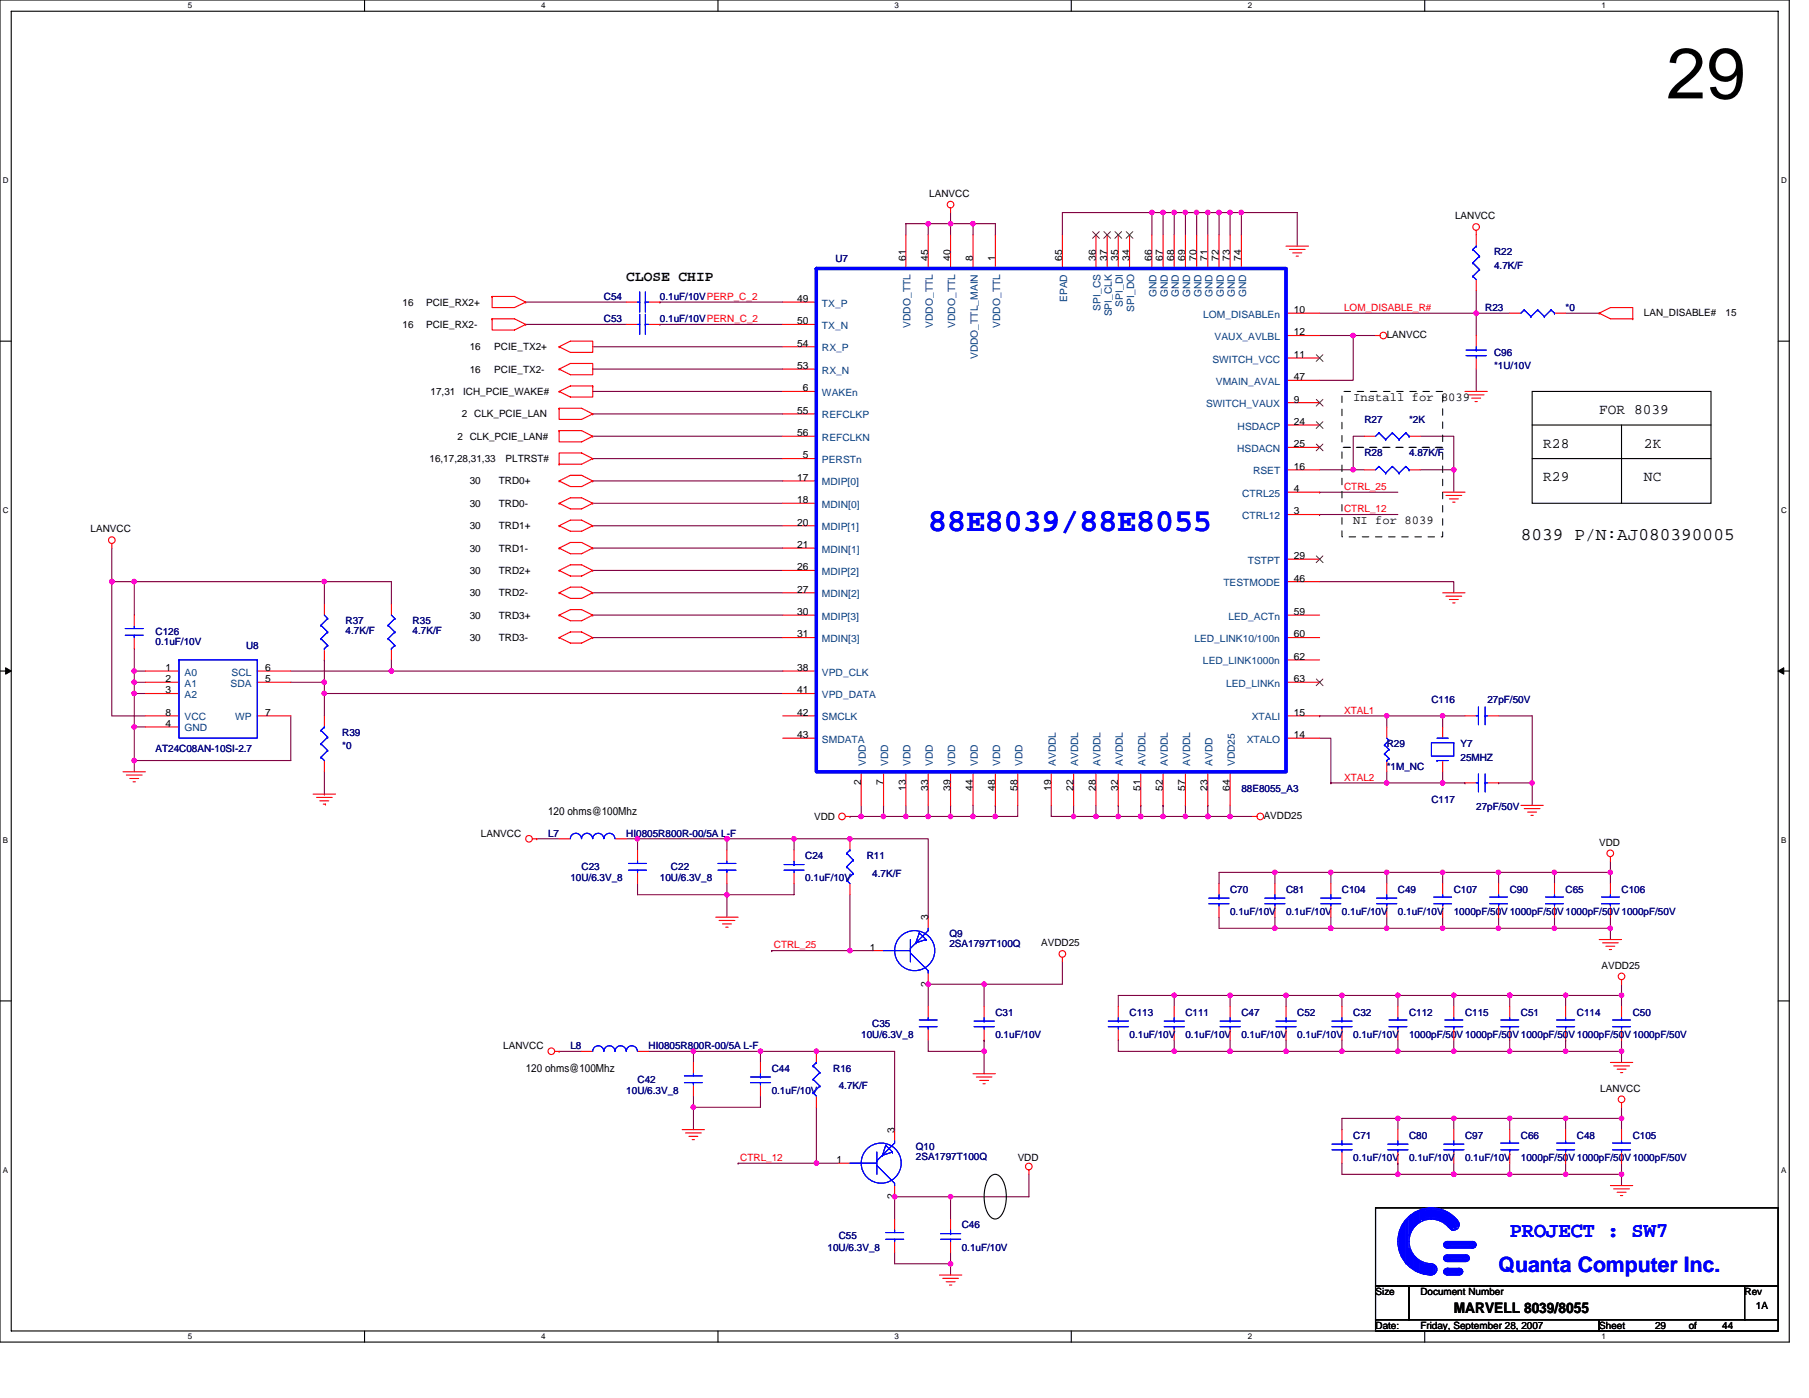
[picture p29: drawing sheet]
<svg xmlns="http://www.w3.org/2000/svg" width="279mm" height="216mm" viewBox="0 0 279 216" stroke-linecap="round" stroke-linejoin="round" font-family="sans-serif">
<defs><g id="words">
<text font-size="11" x="257.4" y="15.2">29</text>
<text font-size="5" fill="#00f" x="143.4" y="81.9">88E8039/88E8055</text>
<g font-size="3.3" fill="#00f">
<text x="233.2" y="191">PROJECT : SW7</text>
<text x="231.5" y="196.5">Quanta Computer Inc.</text>
</g>
<text font-size="2.8" x="234.9" y="83.4">8039 P/N:AJ080390005</text>
<g font-size="2.2">
<text x="96.7" y="43.3">CLOSE CHIP</text>
<text x="247" y="64">FOR 8039</text>
<text x="238.4" y="69.2">R28</text>
<text x="253.9" y="69.2">2K</text>
<text x="238.4" y="74.4">R29</text>
<text x="253.9" y="74.4">NC</text>
<text x="224.5" y="202.8">MARVELL 8039/8055</text>
</g>
<g font-size="1.9">
<text x="209" y="62">Install for 8039</text>
<text x="209" y="81">NI for 8039</text>
</g>
<g font-size="1.7">
<text x="84.6" y="125.9">120 ohms@100Mhz</text>
<text x="81.2" y="165.6">120 ohms@100Mhz</text>
</g>
<g font-size="1.5">
<text x="143.5" y="30.4">LANVCC</text>
<text x="224.7" y="33.9">LANVCC</text>
<text x="139.9" y="40.3" transform="rotate(-90 139.9 40.3)">61</text>
<text x="143.3" y="40.3" transform="rotate(-90 143.3 40.3)">45</text>
<text x="146.8" y="40.3" transform="rotate(-90 146.8 40.3)">40</text>
<text x="150.3" y="40.3" transform="rotate(-90 150.3 40.3)">8</text>
<text x="153.7" y="40.3" transform="rotate(-90 153.7 40.3)">1</text>
<text x="164.1" y="40.3" transform="rotate(-90 164.1 40.3)">65</text>
<text x="169.2" y="40.3" transform="rotate(-90 169.2 40.3)">36</text>
<text x="171" y="40.3" transform="rotate(-90 171 40.3)">37</text>
<text x="172.7" y="40.3" transform="rotate(-90 172.7 40.3)">35</text>
<text x="174.4" y="40.3" transform="rotate(-90 174.4 40.3)">34</text>
<text x="177.9" y="40.3" transform="rotate(-90 177.9 40.3)">66</text>
<text x="179.6" y="40.3" transform="rotate(-90 179.6 40.3)">67</text>
<text x="181.3" y="40.3" transform="rotate(-90 181.3 40.3)">68</text>
<text x="183.1" y="40.3" transform="rotate(-90 183.1 40.3)">69</text>
<text x="184.8" y="40.3" transform="rotate(-90 184.8 40.3)">70</text>
<text x="186.5" y="40.3" transform="rotate(-90 186.5 40.3)">71</text>
<text x="188.3" y="40.3" transform="rotate(-90 188.3 40.3)">72</text>
<text x="190" y="40.3" transform="rotate(-90 190 40.3)">73</text>
<text x="191.7" y="40.3" transform="rotate(-90 191.7 40.3)">74</text>
<text x="62.2" y="47.2">16</text>
<text x="65.8" y="47.2">PCIE_RX2+</text>
<text x="123.1" y="46.6">49</text>
<text x="62.2" y="50.6">16</text>
<text x="65.8" y="50.6">PCIE_RX2-</text>
<text x="123.1" y="50.1">50</text>
<text x="123.1" y="53.5">54</text>
<text x="199.8" y="51.8">12</text>
<text x="199.8" y="48.3">10</text>
<text x="214.2" y="52.2">LANVCC</text>
<text x="253.9" y="48.7">LAN_DISABLE#</text>
<text x="266.5" y="48.7">15</text>
<text x="72.6" y="54.1">16</text>
<text x="72.6" y="57.5">16</text>
<text x="76.3" y="54.1">PCIE_TX2+</text>
<text x="76.3" y="57.5">PCIE_TX2-</text>
<text x="123.1" y="57">53</text>
<text x="199.8" y="55.3">11</text>
<text x="199.8" y="58.7">47</text>
<text x="66.5" y="61">17,31</text>
<text x="71.3" y="64.5">2 CLK_PCIE_LAN</text>
<text x="71.5" y="61">ICH_PCIE_WAKE#</text>
<text x="123.1" y="63.9">55</text>
<text x="124" y="60.4">6</text>
<text x="199.8" y="62.2">9</text>
<text x="199.8" y="65.6">24</text>
<text x="66.3" y="71.4">16,17,28,31,33</text>
<text x="70.7" y="67.9">2 CLK_PCIE_LAN#</text>
<text x="78.1" y="71.4">PLTRST#</text>
<text x="123.1" y="67.4">56</text>
<text x="124" y="70.8">5</text>
<text x="199.8" y="69.1">25</text>
<text x="72.6" y="74.8">30</text>
<text x="77" y="74.8">TRD0+</text>
<text x="123.1" y="74.3">17</text>
<text x="123.1" y="77.7">18</text>
<text x="199.8" y="76">4</text>
<text x="199.8" y="72.5">16</text>
<text x="14" y="82.2">LANVCC</text>
<text x="72.6" y="81.7">30</text>
<text x="72.6" y="78.3">30</text>
<text x="77" y="81.7">TRD1+</text>
<text x="77" y="78.3">TRD0-</text>
<text x="123.1" y="81.2">20</text>
<text x="199.8" y="79.4">3</text>
<text x="72.6" y="88.6">30</text>
<text x="72.6" y="85.2">30</text>
<text x="77" y="88.6">TRD2+</text>
<text x="77" y="85.2">TRD1-</text>
<text x="123.1" y="84.6">21</text>
<text x="123.1" y="88.1">26</text>
<text x="199.8" y="89.8">46</text>
<text x="199.8" y="86.3">29</text>
<text x="72.6" y="92.1">30</text>
<text x="72.6" y="95.5">30</text>
<text x="77" y="92.1">TRD2-</text>
<text x="77" y="95.5">TRD3+</text>
<text x="123.1" y="91.5">27</text>
<text x="123.1" y="95">30</text>
<text x="199.8" y="95">59</text>
<text x="72.6" y="99">30</text>
<text x="77" y="99">TRD3-</text>
<text x="123.1" y="98.4">31</text>
<text x="199.8" y="98.4">60</text>
<text x="199.8" y="101.9">62</text>
<text x="25.5" y="103.6">1</text>
<text x="25.5" y="105.3">2</text>
<text x="25.5" y="107.1">3</text>
<text x="40.9" y="105.3">5</text>
<text x="40.9" y="103.6">6</text>
<text x="123.1" y="103.6">38</text>
<text x="123.1" y="107.1">41</text>
<text x="199.8" y="105.3">63</text>
<text x="25.5" y="110.5">8</text>
<text x="25.5" y="112.2">4</text>
<text x="40.9" y="110.5">7</text>
<text x="123.1" y="110.5">42</text>
<text x="123.1" y="114">43</text>
<text x="199.8" y="114">14</text>
<text x="199.8" y="110.5">15</text>
<text x="133" y="121.3" transform="rotate(-90 133 121.3)">2</text>
<text x="136.4" y="121.3" transform="rotate(-90 136.4 121.3)">7</text>
<text x="139.9" y="122.2" transform="rotate(-90 139.9 122.2)">13</text>
<text x="143.3" y="122.2" transform="rotate(-90 143.3 122.2)">33</text>
<text x="146.8" y="122.2" transform="rotate(-90 146.8 122.2)">39</text>
<text x="150.3" y="122.2" transform="rotate(-90 150.3 122.2)">44</text>
<text x="153.7" y="122.2" transform="rotate(-90 153.7 122.2)">48</text>
<text x="157.2" y="122.2" transform="rotate(-90 157.2 122.2)">58</text>
<text x="162.3" y="122.2" transform="rotate(-90 162.3 122.2)">19</text>
<text x="165.8" y="122.2" transform="rotate(-90 165.8 122.2)">22</text>
<text x="169.2" y="122.2" transform="rotate(-90 169.2 122.2)">28</text>
<text x="172.7" y="122.2" transform="rotate(-90 172.7 122.2)">32</text>
<text x="176.2" y="122.2" transform="rotate(-90 176.2 122.2)">51</text>
<text x="179.6" y="122.2" transform="rotate(-90 179.6 122.2)">52</text>
<text x="183.1" y="122.2" transform="rotate(-90 183.1 122.2)">57</text>
<text x="186.5" y="122.2" transform="rotate(-90 186.5 122.2)">23</text>
<text x="190" y="122.2" transform="rotate(-90 190 122.2)">64</text>
<text x="74.3" y="129.2">LANVCC</text>
<text x="125.8" y="126.6">VDD</text>
<text x="195.2" y="126.4">AVDD25</text>
<text x="247" y="130.6">VDD</text>
<text x="143.3" y="142.2" transform="rotate(-90 143.3 142.2)">3</text>
<text x="134.4" y="146.8">1</text>
<text x="160.8" y="146.1">AVDD25</text>
<text x="247.4" y="149.6">AVDD25</text>
<text x="143.3" y="152.4" transform="rotate(-90 143.3 152.4)">2</text>
<text x="77.7" y="162">LANVCC</text>
<text x="247.2" y="168.6">LANVCC</text>
<text x="129.2" y="179.6">1</text>
<text x="138.2" y="175" transform="rotate(-90 138.2 175)">3</text>
<text x="157.2" y="179.3">VDD</text>
<text x="138.2" y="185.2" transform="rotate(-90 138.2 185.2)">2</text>
<text x="212.4" y="200">Size</text>
<text x="219.4" y="200">Document Number</text>
<text x="269.4" y="200">Rev</text>
<text x="271.2" y="202.1">1A</text>
<text x="212.4" y="205.2">Date:</text>
<text x="219.4" y="205.2">Friday, September 28, 2007</text>
<text x="247" y="205.2">Sheet</text>
<text x="255.6" y="205.2">29</text>
<text x="260.8" y="205.2">of</text>
<text x="266" y="205.2">44</text>
</g>
<g font-size="1.5" fill="#000080">
<text x="129" y="40.4">U7</text>
<text x="230.8" y="39.4">R22</text>
<text x="230.8" y="41.5">4.7K/F</text>
<text x="93.3" y="46.3">C54</text>
<text x="101.9" y="46.3">0.1uF/10VPERP_C_2</text>
<text x="93.3" y="49.8">C53</text>
<text x="101.9" y="49.8">0.1uF/10VPERN_C_2</text>
<text x="229.4" y="48">R23</text>
<text x="241.8" y="48">*0</text>
<text x="230.8" y="54.9">C96</text>
<text x="230.8" y="57">*1U/10V</text>
<text x="210.7" y="65.3">R27</text>
<text x="217.6" y="65.3">*2K</text>
<text x="210.7" y="70.5">R28</text>
<text x="217.6" y="70.5">4.87K/F</text>
<text x="24" y="98.1">C126</text>
<text x="24" y="99.7">0.1uF/10V</text>
<text x="38" y="100.2">U8</text>
<text x="53.4" y="96.4">R37</text>
<text x="53.4" y="98">4.7K/F</text>
<text x="63.7" y="96.4">R35</text>
<text x="63.7" y="98">4.7K/F</text>
<text x="52.9" y="113.7">R39</text>
<text x="221.1" y="108.5">C116</text>
<text x="229.7" y="108.5">27pF/50V</text>
<text x="24" y="116.1">AT24C08AN-10SI-2.7</text>
<text x="52.9" y="115.7">*0</text>
<text x="214.2" y="115.4">R29</text>
<text x="214.2" y="118.9">*1M_NC</text>
<text x="225.6" y="115.4">Y7</text>
<text x="225.6" y="117.5">25MHZ</text>
<text x="191.7" y="122.3">88E8055_A3</text>
<text x="221.1" y="124">C117</text>
<text x="228" y="125.1">27pF/50V</text>
<text x="84.6" y="129.2">L7</text>
<text x="96.7" y="129.2">HI0805R800R-00/5A L-F</text>
<text x="88.1" y="136.1">10U/6.3V_8</text>
<text x="89.8" y="134.4">C23</text>
<text x="101.9" y="136.1">10U/6.3V_8</text>
<text x="103.6" y="134.4">C22</text>
<text x="124.4" y="132.7">C24</text>
<text x="124.4" y="136.1">0.1uF/10V</text>
<text x="133.9" y="132.7">R11</text>
<text x="134.7" y="135.4">4.7K/F</text>
<text x="190" y="137.9">C70</text>
<text x="198.6" y="137.9">C81</text>
<text x="207.3" y="137.9">C104</text>
<text x="215.9" y="137.9">C49</text>
<text x="224.5" y="137.9">C107</text>
<text x="233.2" y="137.9">C90</text>
<text x="241.8" y="137.9">C65</text>
<text x="250.4" y="137.9">C106</text>
<text x="190" y="141.3">0.1uF/10V</text>
<text x="198.6" y="141.3">0.1uF/10V</text>
<text x="207.3" y="141.3">0.1uF/10V</text>
<text x="215.9" y="141.3">0.1uF/10V</text>
<text x="224.5" y="141.3">1000pF/50V 1000pF/50V 1000pF/50V 1000pF/50V</text>
<text x="146.6" y="144.8">Q9</text>
<text x="146.6" y="146.3">2SA1797T100Q</text>
<text x="133" y="160.3">10U/6.3V_8</text>
<text x="134.7" y="158.6">C35</text>
<text x="153.7" y="156.8">C31</text>
<text x="153.7" y="160.3">0.1uF/10V</text>
<text x="174.5" y="156.8">C113</text>
<text x="174.5" y="160.3">0.1uF/10V</text>
<text x="183.1" y="156.8">C111</text>
<text x="183.1" y="160.3">0.1uF/10V</text>
<text x="191.7" y="156.8">C47</text>
<text x="191.7" y="160.3">0.1uF/10V</text>
<text x="200.4" y="156.8">C52</text>
<text x="200.4" y="160.3">0.1uF/10V</text>
<text x="209" y="156.8">C32</text>
<text x="209" y="160.3">0.1uF/10V</text>
<text x="217.6" y="156.8">C112</text>
<text x="217.6" y="160.3">1000pF/50V 1000pF/50V 1000pF/50V 1000pF/50V 1000pF/50V</text>
<text x="226.3" y="156.8">C115</text>
<text x="234.9" y="156.8">C51</text>
<text x="243.5" y="156.8">C114</text>
<text x="252.2" y="156.8">C50</text>
<text x="88.1" y="162">L8</text>
<text x="98.5" y="167.2">C42</text>
<text x="100.2" y="162">HI0805R800R-00/5A L-F</text>
<text x="119.2" y="165.5">C44</text>
<text x="128.7" y="165.5">R16</text>
<text x="96.7" y="169">10U/6.3V_8</text>
<text x="119.2" y="169">0.1uF/10V</text>
<text x="129.5" y="168.3">4.7K/F</text>
<text x="141.5" y="177.6">Q10</text>
<text x="141.5" y="179.1">2SA1797T100Q</text>
<text x="209" y="175.9">C71</text>
<text x="209" y="179.3">0.1uF/10V</text>
<text x="217.6" y="175.9">C80</text>
<text x="217.6" y="179.3">0.1uF/10V</text>
<text x="226.3" y="175.9">C97</text>
<text x="226.3" y="179.3">0.1uF/10V</text>
<text x="234.9" y="175.9">C66</text>
<text x="234.9" y="179.3">1000pF/50V 1000pF/50V 1000pF/50V</text>
<text x="243.5" y="175.9">C48</text>
<text x="252.2" y="175.9">C105</text>
<text x="129.5" y="191.4">C55</text>
<text x="148.5" y="189.7">C46</text>
<text x="127.8" y="193.1">10U/6.3V_8</text>
<text x="148.5" y="193.1">0.1uF/10V</text>
</g>
<g font-size="1.5" fill="#004080">
<text x="127" y="47.3">TX_P</text>
<text x="164.8" y="46.7" transform="rotate(-90 164.8 46.7)">EPAD</text>
<text x="170" y="48" transform="rotate(-90 170 48)">SPI_CS</text>
<text x="173.4" y="47.4" transform="rotate(-90 173.4 47.4)">SPI_DI</text>
<text x="178.6" y="45.8" transform="rotate(-90 178.6 45.8)">GND</text>
<text x="180.4" y="45.8" transform="rotate(-90 180.4 45.8)">GND</text>
<text x="182.1" y="45.8" transform="rotate(-90 182.1 45.8)">GND</text>
<text x="183.8" y="45.8" transform="rotate(-90 183.8 45.8)">GND</text>
<text x="185.5" y="45.8" transform="rotate(-90 185.5 45.8)">GND</text>
<text x="187.3" y="45.8" transform="rotate(-90 187.3 45.8)">GND</text>
<text x="189" y="45.8" transform="rotate(-90 189 45.8)">GND</text>
<text x="190.7" y="45.8" transform="rotate(-90 190.7 45.8)">GND</text>
<text x="192.4" y="45.8" transform="rotate(-90 192.4 45.8)">GND</text>
<text x="127" y="50.8">TX_N</text>
<text x="140.6" y="50.6" transform="rotate(-90 140.6 50.6)">VDDO_TTL</text>
<text x="144.1" y="50.6" transform="rotate(-90 144.1 50.6)">VDDO_TTL</text>
<text x="147.5" y="50.6" transform="rotate(-90 147.5 50.6)">VDDO_TTL</text>
<text x="154.5" y="50.6" transform="rotate(-90 154.5 50.6)">VDDO_TTL</text>
<text x="171.7" y="48.9" transform="rotate(-90 171.7 48.9)">SPI_CLK</text>
<text x="175.2" y="48.2" transform="rotate(-90 175.2 48.2)">SPI_DO</text>
<text x="185.8" y="49.1">LOM_DISABLEn</text>
<text x="187.6" y="52.5">VAUX_AVLBL</text>
<text x="127" y="57.7">RX_N</text>
<text x="127" y="54.3">RX_P</text>
<text x="151" y="55.5" transform="rotate(-90 151 55.5)">VDDO_TTL_MAIN</text>
<text x="187.3" y="56">SWITCH_VCC</text>
<text x="187.8" y="59.4">VMAIN_AVAL</text>
<text x="127" y="61.2">WAKEn</text>
<text x="127" y="64.6">REFCLKP</text>
<text x="186.3" y="62.9">SWITCH_VAUX</text>
<text x="127" y="71.5">PERSTn</text>
<text x="127" y="68.1">REFCLKN</text>
<text x="191.1" y="69.8">HSDACN</text>
<text x="191.2" y="66.3">HSDACP</text>
<text x="127" y="75">MDIP[0]</text>
<text x="191.8" y="76.7">CTRL25</text>
<text x="193.5" y="73.3">RSET</text>
<text x="127" y="78.4">MDIN[0]</text>
<text x="127" y="81.9">MDIP[1]</text>
<text x="191.8" y="80.2">CTRL12</text>
<text x="127" y="85.3">MDIN[1]</text>
<text x="127" y="88.8">MDIP[2]</text>
<text x="192.7" y="87.1">TSTPT</text>
<text x="127" y="92.2">MDIN[2]</text>
<text x="127" y="95.7">MDIP[3]</text>
<text x="189" y="90.5">TESTMODE</text>
<text x="189.7" y="95.7">LED_ACTn</text>
<text x="127" y="99.2">MDIN[3]</text>
<text x="184.5" y="99.2">LED_LINK10/100n</text>
<text x="28.5" y="104.3">A0</text>
<text x="28.5" y="106.1">A1</text>
<text x="28.5" y="107.8">A2</text>
<text x="35.6" y="106.1">SDA</text>
<text x="35.8" y="104.3">SCL</text>
<text x="127" y="104.3">VPD_CLK</text>
<text x="127" y="107.8">VPD_DATA</text>
<text x="185.8" y="102.6">LED_LINK1000n</text>
<text x="189.4" y="106.1">LED_LINKn</text>
<text x="28.5" y="111.3">VCC</text>
<text x="28.5" y="113">GND</text>
<text x="36.3" y="111.3">WP</text>
<text x="127" y="111.3">SMCLK</text>
<text x="193.3" y="111.3">XTALI</text>
<text x="127" y="114.7">SMDATA</text>
<text x="133.7" y="118.3" transform="rotate(-90 133.7 118.3)">VDD</text>
<text x="137.2" y="118.3" transform="rotate(-90 137.2 118.3)">VDD</text>
<text x="140.6" y="118.3" transform="rotate(-90 140.6 118.3)">VDD</text>
<text x="144.1" y="118.3" transform="rotate(-90 144.1 118.3)">VDD</text>
<text x="147.5" y="118.3" transform="rotate(-90 147.5 118.3)">VDD</text>
<text x="151" y="118.3" transform="rotate(-90 151 118.3)">VDD</text>
<text x="154.5" y="118.3" transform="rotate(-90 154.5 118.3)">VDD</text>
<text x="157.9" y="118.3" transform="rotate(-90 157.9 118.3)">VDD</text>
<text x="163.1" y="118.3" transform="rotate(-90 163.1 118.3)">AVDDL</text>
<text x="166.5" y="118.3" transform="rotate(-90 166.5 118.3)">AVDDL</text>
<text x="170" y="118.3" transform="rotate(-90 170 118.3)">AVDDL</text>
<text x="173.4" y="118.3" transform="rotate(-90 173.4 118.3)">AVDDL</text>
<text x="176.9" y="118.3" transform="rotate(-90 176.9 118.3)">AVDDL</text>
<text x="180.4" y="118.3" transform="rotate(-90 180.4 118.3)">AVDDL</text>
<text x="183.8" y="118.3" transform="rotate(-90 183.8 118.3)">AVDDL</text>
<text x="187.3" y="118.3" transform="rotate(-90 187.3 118.3)">AVDD</text>
<text x="190.7" y="118.3" transform="rotate(-90 190.7 118.3)">VDD25</text>
<text x="192.6" y="114.7">XTALO</text>
</g>
<g font-size="1.5" fill="#f00">
<text x="207.6" y="48">LOM_DISABLE_R#</text>
<text x="207.6" y="75.7">CTRL_25</text>
<text x="207.6" y="79.1">CTRL_12</text>
<text x="207.6" y="110.2">XTAL1</text>
<text x="207.6" y="120.6">XTAL2</text>
<text x="119.5" y="146.5">CTRL_25</text>
<text x="114.3" y="179.3">CTRL_12</text>
</g>
<g font-size="1.2">
<text x="29" y="1.3">5</text>
<text x="83.6" y="1.3">4</text>
<text x="138.2" y="1.3">3</text>
<text x="192.7" y="1.3">2</text>
<text x="247.3" y="1.3">1</text>
<text x=".4" y="28.3">D</text>
<text x="275.1" y="28.3">D</text>
<text x=".4" y="79.2">C</text>
<text x="275.1" y="79.2">C</text>
<text x=".4" y="130.2">B</text>
<text x="275.1" y="130.2">B</text>
<text x=".4" y="181.1">A</text>
<text x="275.1" y="181.1">A</text>
<text x="29" y="206.8">5</text>
<text x="83.6" y="206.8">4</text>
<text x="138.2" y="206.8">3</text>
<text x="192.7" y="206.8">2</text>
<text x="247.3" y="206.8">1</text>
</g>
</g></defs>
<path d="M0 0h276.4v207.3h-276.4zM1.7 1.7h272.9v203.8h-272.9z" fill="none" stroke="#000" stroke-width=".17"/>
<g fill="#fff">
<path d="M29 .2h.7v1.4h-.7z"/>
<path d="M29 205.7h.7v1.4h-.7z"/>
</g>
<path d="M56.3 0v1.7M56.3 205.5v1.8" fill="none" stroke="#000" stroke-width=".17"/>
<g fill="#fff">
<path d="M83.6 .2h.6v1.4h-.6z"/>
<path d="M83.6 205.7h.6v1.4h-.6z"/>
</g>
<path d="M110.9 0v1.7M110.9 205.5v1.8" fill="none" stroke="#000" stroke-width=".17"/>
<g fill="#fff">
<path d="M138.2 .2h.6v1.4h-.6z"/>
<path d="M138.2 205.7h.6v1.4h-.6z"/>
</g>
<path d="M165.5 0v1.7M165.5 205.5v1.8" fill="none" stroke="#000" stroke-width=".17"/>
<g fill="#fff">
<path d="M192.7 .2h.7v1.4h-.7z"/>
<path d="M192.7 205.7h.7v1.4h-.7z"/>
</g>
<path d="M220 0v1.7M220 205.5v1.8" fill="none" stroke="#000" stroke-width=".17"/>
<g fill="#fff">
<path d="M247.3 .2h.7v1.4h-.7z"/>
<path d="M247.3 205.7h.7v1.4h-.7z"/>
<path d="M.4 27.2h.9v1.4h-.9z"/>
<path d="M275.1 27.2h.8v1.4h-.8z"/>
<path d="M.4 78.1h.9v1.4h-.9z"/>
<path d="M275.1 78.1h.8v1.4h-.8z"/>
</g>
<path d="M0 52.7h1.7M274.6 52.7h1.8" fill="none" stroke="#000" stroke-width=".17"/>
<g fill="#fff">
<path d="M.4 129.1h.8v1.4h-.8z"/>
<path d="M275.1 129.1h.8v1.4h-.8z"/>
</g>
<path d="M0 103.6h1.7M274.6 103.6h1.8" fill="none" stroke="#000" stroke-width=".17"/>
<path d="M.9 103.1l.8 .5-.8 .5zM274.6 103.6l.9-.5v1z" fill="#000" stroke="#000" stroke-width=".15"/>
<g fill="#fff">
<path d="M.4 180h.8v1.4h-.8z"/>
<path d="M275.1 180h.8v1.4h-.8z"/>
</g>
<g fill="none" stroke="#000" stroke-width=".17">
<path d="M236.6 60.5h27.7v17.2h-27.7zM236.6 65.6h27.7M236.6 70.8h27.7M250.4 65.6v12.1M0 154.6h1.7M274.6 154.6h1.8M153 181.7a1.07 1.07 0 0 1 1.8 .4 5.7 5.7 0 0 1-.3 5.8 1.07 1.07 0 0 1-1.9-.4 5.7 5.7 0 0 1 .4-5.8zM212.4 186.5h62.2v12.1h-62.2zM212.4 198.6h5.2v5.2h-5.2zM217.6 198.6h51.9v5.2h-51.9zM269.5 198.6h5.1v5.2h-5.1zM212.4 203.8h34.6v1.7h-34.6z"/>
<path d="M247 203.8h27.6v1.7h-27.6z"/>
</g>
<g fill="none" stroke="#800040" stroke-width=".17">
<path d="M143.4 34.5h-3.5v1.8M143.4 34.5h3.4M143.4 34.5h.1M143.4 34.5v1.8M146.8 32.8v1.7M146.8 34.5h.1M146.8 34.5v1.8M146.8 34.5h3.5M150.3 34.5h3.4v1.8M150.3 34.5h.1M150.3 34.5v1.8M177.9 32.8h.1"/>
<path d="M177.9 32.8v3.5M179.6 32.8h-15.5v3.5M179.6 32.8h.1M181.4 32.8h-1.8v3.5M181.4 32.8h.1M183.1 32.8h-1.7v3.5M183.1 32.8h.1M183.1 32.8v3.5M183.1 32.8h1.7M184.8 32.8h.1M186.5 32.8h-1.7v3.5M186.5 32.8h.1"/>
<path d="M188.3 32.8h-1.8v3.5M188.3 32.8h.1M190 32.8h-1.7v3.5M190 32.8h.1M191.7 36.3v-3.5h8.7v5.2M191.7 32.8h-1.7v3.5M191.7 32.8h.1M81.2 46.7h15.5M81.2 50.1h15.5M91.5 53.6h29.4M91.5 57h29.4M101.9 50.1h.1"/>
<path d="M101.9 46.7h.1M101.9 50.1h19M101.9 46.7h19M203.8 51.8h5.2M203.8 48.4h24.2M209 51.8h.1M209 51.8v6.9h-5.2M209 51.8h3.4M228 48.4h.1M228 44.9v6.9M228 57v3.5M228 48.4h5.2"/>
<path d="M241.8 48.4h5.2M91.5 63.9h29.4M91.5 60.5h29.4M91.5 77.7h29.4M91.5 67.4h29.4M91.5 74.3h29.4M91.5 70.8h29.4M203.8 79.5h.1M203.8 76h.1M203.8 79.5h12.1M203.8 76h12.1M209 72.6h.1"/>
<path d="M209 72.6h1.7M210.7 67.4h-1.7v5.2h-5.2M219.4 67.4h5.1v5.2M219.4 72.6h5.1v3.4M224.5 72.6h.1M17.3 89.8h.1M17.3 89.8h43.2v3.5M17.3 89.8v20.8h5.2M17.3 84.6v5.2M20.7 89.8v5.2M20.7 89.8h.1M50.1 89.8h.1"/>
<path d="M50.1 89.8v3.5M91.5 84.6h29.4M91.5 98.5h29.4M91.5 91.5h29.4M91.5 88.1h29.4M91.5 95h29.4M91.5 81.2h29.4M203.8 89.8h20.7v1.7M20.7 117.5v1.7M20.7 107.1h.1M20.7 112.3h.1M20.7 100.2v3.4"/>
<path d="M20.7 103.6h.1M20.7 103.6v1.8M20.7 105.4h.1M20.7 105.4v1.7M20.7 107.1v5.2M20.7 107.1h1.8M20.7 112.3v5.2M20.7 112.3h1.8M20.7 103.6h1.8M20.7 105.4h1.8M44.9 103.6h15.6M44.9 110.6v6.9h-24.2"/>
<path d="M44.9 105.4h5.2M50.1 107.1h.1M50.1 101.9h.1M50.1 105.4v1.7M50.1 107.1v3.5M50.1 107.1h70.8M50.1 101.9v3.5M50.1 119.2v3.4M60.5 101.9v1.7M60.5 103.6h.1M60.5 103.6h60.4M203.8 114h1.7v6.9"/>
<path d="M203.8 110.6h.1M203.8 110.6h19M214.2 119.2v1.7M214.2 110.6h.1M214.2 110.6v1.7M222.8 119.2v1.7M222.8 110.6h3.5M222.8 110.6v1.7M231.5 110.6h5.1v10.3M50.1 122.6h.1M82.9 129.5h3.5M96.7 129.5h1.8"/>
<path d="M98.5 129.5h.1M98.5 136.5v1.7h13.8M98.5 129.5h13.8M98.5 129.5v1.8M112.3 129.5h.1M112.3 138.2h.1M112.3 138.2v3.4M112.3 136.5v1.7M112.3 129.5v1.8M112.3 129.5h19M122.6 129.5v1.8M122.6 136.5v1.7h-10.3"/>
<path d="M122.6 129.5h.1M131.3 129.5h12.1v12.1M131.3 129.5h.1M131.3 138.2v8.6M131.3 126.1h.1M131.3 126.1h1.7M133 124.4v1.7M133 126.1h3.5M136.5 126.1h3.4M136.5 124.4h.1M136.5 124.4v1.7M139.9 124.4v1.7"/>
<path d="M139.9 126.1h.1M139.9 126.1h6.9M143.4 124.4v1.7M143.4 126.1h.1M146.8 124.4h.1M146.8 126.1h3.5M146.8 124.4v1.7M150.3 124.4v1.7M150.3 126.1h.1M150.3 126.1h3.4M153.7 124.4h.1M153.7 124.4v1.7"/>
<path d="M157.2 124.4v1.7h-3.5M162.4 124.4v1.7h3.4M165.8 124.4v1.7M165.8 126.1h.1M165.8 126.1h3.5M169.3 124.4v1.7M169.3 126.1h3.4M172.7 124.4h.1M172.7 126.1h3.5M172.7 124.4v1.7M176.2 124.4h.1M176.2 126.1h.1"/>
<path d="M176.2 126.1h3.4M176.2 124.4v1.7M179.6 124.4h.1M179.6 126.1h3.5M179.6 124.4v1.7M183.1 124.4h.1M183.1 126.1h3.4M183.1 124.4v1.7M186.5 124.4h.1M186.5 126.1h.1M186.5 126.1h3.5M186.5 124.4v1.7"/>
<path d="M190 124.4v1.7M190 126.1h3.5M196.9 134.7h-8.6v1.8M196.9 134.7h.1M196.9 134.7v1.8M196.9 134.7h17.3M205.5 134.7h.1M205.5 134.7v1.8M205.5 120.9h.1M205.5 120.9h20.8M214.2 134.7h8.6M214.2 134.7v1.8"/>
<path d="M214.2 120.9h.1M222.8 134.7h.1M222.8 134.7v1.8M222.8 134.7h8.7M226.3 120.9h.1M231.5 134.7h8.6M231.5 134.7v1.8M231.5 120.9h5.1v3.5M231.5 120.9h.1M240.1 134.7h.1M240.1 134.7v1.8M240.1 134.7h8.6"/>
<path d="M248.7 134.7v1.8M248.7 133v1.7M119.2 146.8h.1M119.2 146.8h15.5M131.3 146.8h.1M143.4 152v3.4M143.4 152h.1M143.4 152h8.6M152 152h.1M152 152v3.4M164.1 148.5v3.5h-12.1M181.4 153.7h8.6"/>
<path d="M181.4 153.7h-8.7v1.7M181.4 153.7h.1M181.4 153.7v1.7M188.3 141.6v1.8h8.6M190 153.7h.1M190 153.7v1.7M190 153.7h8.6M196.9 143.4h.1M196.9 141.6v1.8M196.9 143.4h17.3M198.6 153.7v1.7M198.6 153.7h8.7"/>
<path d="M205.5 141.6v1.8M205.5 143.4h.1M207.3 153.7h.1M207.3 153.7v1.7M207.3 153.7h8.6M214.2 141.6v1.8M214.2 143.4h8.6M215.9 153.7h8.6M215.9 153.7v1.7M222.8 141.6v1.8M222.8 143.4h.1M222.8 143.4h8.7"/>
<path d="M224.5 153.7h.1M224.5 153.7v1.7M224.5 153.7h25.9M231.5 141.6v1.8M231.5 143.4h8.6M233.2 153.7v1.7M233.2 153.7h.1M240.1 141.6v1.8M240.1 143.4h.1M240.1 143.4h8.6M241.8 153.7h.1M241.8 153.7v1.7"/>
<path d="M248.7 141.6v1.8M248.7 143.4v1.7M250.4 153.7v1.7M250.4 152v1.7M86.4 162.4h3.4M100.2 162.4h6.9M107.1 162.4h31.1v12.1M107.1 171h.1M107.1 162.4v1.7M107.1 171v3.5M107.1 162.4h.1M107.1 169.3v1.7"/>
<path d="M114 179.6h.1M114 179.6h15.5M117.5 169.3v1.7h-10.4M117.5 162.4v1.7M117.5 162.4h.1M126.1 162.4h.1M126.1 179.6h.1M126.1 171v8.6M143.4 160.6v1.8h8.6M152 160.6h.1M152 162.4v3.4M152 160.6v1.8"/>
<path d="M172.7 160.6v1.8h8.7M181.4 162.4h.1M181.4 160.6v1.8M181.4 162.4h17.2M190 162.4h.1M190 160.6v1.8M198.6 160.6v1.8M198.6 162.4h8.7M207.3 162.4h.1M207.3 160.6v1.8M207.3 179.6v1.8h8.6M207.3 162.4h8.6"/>
<path d="M215.9 172.7h8.6M215.9 172.7h-8.6v1.8M215.9 172.7h.1M215.9 162.4h8.6M215.9 160.6v1.8M215.9 179.6h.1M215.9 172.7v1.8M215.9 179.6v1.8M224.5 172.7h.1M224.5 172.7v1.8M224.5 160.6v1.8M224.5 162.4h.1"/>
<path d="M224.5 179.6v1.8M224.5 162.4h8.7M224.5 172.7h8.7M233.2 172.7v1.8M233.2 160.6v1.8M233.2 162.4h8.6M233.2 179.6v1.8M233.2 172.7h8.6M241.8 172.7h.1M241.8 172.7v1.8M241.8 162.4h.1M241.8 179.6v1.8"/>
<path d="M241.8 160.6h.1M241.8 162.4h8.6M241.8 172.7h8.6M241.8 160.6v1.8M250.4 172.7v1.8M250.4 160.6v1.8M250.4 179.6v1.8M250.4 162.4v1.7M250.4 171v1.7M138.2 193.5v1.7h8.6M138.2 184.8v3.5M138.2 184.8h.1"/>
<path d="M146.8 195.2h.1M146.8 184.8v3.5M146.8 184.8h.1M146.8 193.5v1.7M146.8 195.2v1.7M158.9 181.4v3.4h-20.7M215.9 181.4h.1M215.9 181.4h17.3M224.5 181.4h.1M233.2 181.4h8.6M241.8 181.4h.1M241.8 181.4h8.6"/>
<path d="M250.4 181.4v1.7"/>
</g>
<g fill="#f0f" stroke="#f0f" stroke-width=".17">
<circle cx="17.3" cy="89.8" r=".34"/>
<circle cx="20.7" cy="107.1" r=".34"/>
<circle cx="20.7" cy="117.5" r=".34"/>
<circle cx="131.3" cy="129.5" r=".34"/>
<circle cx="112.3" cy="129.5" r=".34"/>
<circle cx="98.4" cy="129.5" r=".34"/>
<circle cx="131.3" cy="146.8" r=".34"/>
<circle cx="112.3" cy="138.2" r=".34"/>
<circle cx="152" cy="152" r=".34"/>
<circle cx="152" cy="162.3" r=".34"/>
<circle cx="50.1" cy="107.1" r=".34"/>
<circle cx="126.1" cy="162.3" r=".34"/>
<circle cx="126.1" cy="179.6" r=".34"/>
<circle cx="146.8" cy="195.2" r=".34"/>
<circle cx="146.8" cy="184.8" r=".34"/>
<circle cx="107.1" cy="171" r=".34"/>
<circle cx="107.1" cy="162.3" r=".34"/>
<circle cx="153.7" cy="126.1" r=".34"/>
<circle cx="50.1" cy="89.8" r=".34"/>
<circle cx="146.8" cy="126.1" r=".34"/>
<circle cx="50.1" cy="105.4" r=".33"/>
<circle cx="136.4" cy="126.1" r=".34"/>
<circle cx="20.7" cy="112.3" r=".34"/>
<circle cx="139.9" cy="126.1" r=".34"/>
<circle cx="133" cy="126.1" r=".34"/>
<circle cx="169.3" cy="126.1" r=".34"/>
<circle cx="165.8" cy="126.1" r=".34"/>
<circle cx="172.7" cy="126.1" r=".34"/>
<circle cx="176.2" cy="126.1" r=".34"/>
<circle cx="179.6" cy="126.1" r=".34"/>
<circle cx="186.5" cy="126.1" r=".34"/>
<circle cx="117.5" cy="162.3" r=".34"/>
<circle cx="122.6" cy="129.5" r=".34"/>
<circle cx="183.1" cy="126.1" r=".34"/>
<circle cx="150.3" cy="126.1" r=".34"/>
<circle cx="190" cy="126.1" r=".34"/>
<circle cx="146.8" cy="34.5" r=".34"/>
<circle cx="143.4" cy="126.1" r=".34"/>
<circle cx="143.4" cy="34.5" r=".34"/>
<circle cx="196.9" cy="134.7" r=".34"/>
<circle cx="205.5" cy="143.4" r=".34"/>
<circle cx="196.9" cy="143.4" r=".34"/>
<circle cx="214.2" cy="134.7" r=".34"/>
<circle cx="205.5" cy="134.7" r=".34"/>
<circle cx="231.4" cy="134.7" r=".34"/>
<circle cx="222.8" cy="134.7" r=".34"/>
<circle cx="248.7" cy="134.7" r=".34"/>
<circle cx="240.1" cy="134.7" r=".34"/>
<circle cx="150.3" cy="34.5" r=".34"/>
<circle cx="215.9" cy="153.7" r=".34"/>
<circle cx="207.3" cy="153.7" r=".34"/>
<circle cx="181.4" cy="153.7" r=".34"/>
<circle cx="198.6" cy="153.7" r=".34"/>
<circle cx="190" cy="153.7" r=".34"/>
<circle cx="250.4" cy="153.7" r=".34"/>
<circle cx="241.8" cy="153.7" r=".34"/>
<circle cx="233.2" cy="153.7" r=".34"/>
<circle cx="224.5" cy="153.7" r=".34"/>
<circle cx="250.4" cy="172.7" r=".34"/>
<circle cx="241.8" cy="172.7" r=".34"/>
<circle cx="233.2" cy="172.7" r=".34"/>
<circle cx="224.5" cy="172.7" r=".34"/>
<circle cx="215.9" cy="172.7" r=".34"/>
<circle cx="214.2" cy="143.4" r=".34"/>
<circle cx="231.4" cy="143.4" r=".34"/>
<circle cx="222.8" cy="143.4" r=".34"/>
<circle cx="248.7" cy="143.4" r=".34"/>
<circle cx="240.1" cy="143.4" r=".34"/>
<circle cx="190" cy="162.3" r=".34"/>
<circle cx="181.4" cy="162.3" r=".34"/>
<circle cx="250.4" cy="162.3" r=".34"/>
<circle cx="215.9" cy="162.3" r=".34"/>
<circle cx="207.3" cy="162.3" r=".34"/>
<circle cx="198.6" cy="162.3" r=".34"/>
<circle cx="233.2" cy="162.3" r=".34"/>
<circle cx="224.5" cy="162.3" r=".34"/>
<circle cx="250.4" cy="181.4" r=".34"/>
<circle cx="241.8" cy="181.4" r=".34"/>
<circle cx="224.5" cy="181.4" r=".34"/>
<circle cx="215.9" cy="181.4" r=".34"/>
<circle cx="233.2" cy="181.4" r=".34"/>
<circle cx="241.8" cy="162.3" r=".34"/>
<circle cx="20.7" cy="103.6" r=".34"/>
<circle cx="20.7" cy="105.4" r=".33"/>
<circle cx="177.9" cy="32.8" r=".34"/>
<circle cx="179.6" cy="32.8" r=".34"/>
<circle cx="181.4" cy="32.8" r=".34"/>
<circle cx="60.5" cy="103.6" r=".34"/>
<circle cx="183.1" cy="32.8" r=".34"/>
<circle cx="138.2" cy="184.8" r=".34"/>
<circle cx="184.8" cy="32.8" r=".34"/>
<circle cx="186.5" cy="32.8" r=".34"/>
<circle cx="188.3" cy="32.8" r=".34"/>
<circle cx="190" cy="32.8" r=".34"/>
<circle cx="143.4" cy="152" r=".34"/>
<circle cx="191.7" cy="32.8" r=".34"/>
<circle cx="209" cy="72.5" r=".34"/>
<circle cx="224.5" cy="72.5" r=".34"/>
<circle cx="209" cy="51.8" r=".34"/>
<circle cx="228" cy="48.4" r=".34"/>
<circle cx="236.6" cy="120.9" r=".34"/>
<circle cx="214.2" cy="120.9" r=".34"/>
<circle cx="20.7" cy="89.8" r=".34"/>
<circle cx="222.8" cy="120.9" r=".34"/>
<circle cx="222.8" cy="110.5" r=".34"/>
<circle cx="214.2" cy="110.5" r=".34"/>
</g>
<g fill="none" stroke="#f00" stroke-width=".17">
<path d="M139.9 36.3v5.2M143.4 36.3v5.2M146.8 32.1v.7M146.8 36.3v5.2M150.3 36.3v5.2M153.7 36.3v5.2M164.1 36.3v5.2M169.3 36.3v5.2M171 36.3v5.2M172.7 36.3v5.2M174.5 36.3v5.2M177.9 36.3v5.2"/>
<path d="M179.6 36.3v5.2M181.4 36.3v5.2M183.1 36.3v5.2M184.8 36.3v5.2M186.5 36.3v5.2M188.3 36.3v5.2M190 36.3v5.2M191.7 36.3v5.2M198.6 38h3.5M199.2 38.5h2.4M199.7 39.1h1.4M200.2 39.6h.3"/>
<path d="M228 35.6v2.4M76 49.2h3.5l1.7 .9M76 49.2v1.8h3.5l1.7-.9M76 49.2h.1M76 45.8h3.5l1.7 .9M76 45.8v1.7h3.5l1.7-.8M76 45.8h.1M81.2 50.1h.1M81.2 46.7h.1M86.4 53.6l1.7-.9h3.4v1.7h-3.4zM86.4 53.6h.1M86.4 57l1.7-.9h3.4v1.8h-3.4z"/>
<path d="M86.4 57h.1M91.5 59.6h-3.4l-1.7 .9M91.5 59.6v1.7h-3.4l-1.7-.8M91.5 59.6h.1M96.7 46.7h1.8M96.7 50.1h1.8M100.2 46.7h1.7M100.2 50.1h1.7M120.9 46.7h5.2M120.9 50.1h5.2M120.9 57h5.2M120.9 53.6h5.2"/>
<path d="M198.6 48.4h5.2M198.6 55.3h5.2M198.6 51.8h5.2M198.6 58.7h5.2M212.4 51.8h.7M228 43.2v1.7M228 51.8v1.8M228 55.3v1.7M233.2 48.4h1.7M240.1 48.4h1.7M247 48.4l1.7 .8h3.5M247 48.4h.1"/>
<path d="M247 48.4l1.7-.9h3.5v1.7M252.2 49.2h.1M86.4 66.5h3.4l1.7 .9M86.4 66.5v1.7h3.4l1.7-.8M86.4 66.5h.1M86.4 60.5h.1M86.4 63.1h3.4l1.7 .8M86.4 63.1v1.7h3.4l1.7-.9M86.4 63.1h.1M86.4 74.3l1.7-.9h1.7l1.7 .9M86.4 74.3h.1M86.4 74.3l1.7 .8h1.7l1.7-.8"/>
<path d="M86.4 77.7l1.7-.8h1.7l1.7 .8M86.4 77.7h.1M86.4 77.7l1.7 .9h1.7l1.7-.9M86.4 71.7h.1M91.5 67.4h.1M91.5 63.9h.1M91.5 74.3h.1M91.5 77.7h.1M91.5 70.8l-1.7 .9h-3.4M91.5 70.8h.1M91.5 70.8l-1.7-.8h-3.4v1.7M120.9 67.4h5.2"/>
<path d="M120.9 70.8h5.2M120.9 60.5h5.2M120.9 74.3h5.2M120.9 77.7h5.2M120.9 63.9h5.2M198.6 72.6h5.2M198.6 79.5h5.2M198.6 76h5.2M198.6 62.2h5.2M198.6 65.6h5.2M198.6 69.1h5.2M210.7 72.6h1.7"/>
<path d="M210.7 67.4h1.7M217.6 72.6h1.8M217.6 67.4h1.8M222.8 76h3.5M223.3 76.5h2.5M223.9 77h1.3M224.4 77.6h.3M226.3 60.5h3.4M226.8 61h2.4M227.3 61.5h1.4M227.8 62h.4M17.3 83.9v.7"/>
<path d="M20.7 95v1.7M20.7 98.5v1.7M50.1 93.3v1.7M60.5 93.3v1.7M86.4 91.5l1.7-.8h1.7l1.7 .8M86.4 91.5h.1M86.4 91.5l1.7 .9h1.7l1.7-.9M86.4 95l1.7-.9h1.7l1.7 .9M86.4 95h.1M86.4 95l1.7 .9h1.7l1.7-.9M86.4 88.1l1.7-.9h1.7l1.7 .9M86.4 88.1h.1"/>
<path d="M86.4 88.1l1.7 .9h1.7l1.7-.9M86.4 81.2l1.7-.9h1.7l1.7 .9M86.4 81.2h.1M86.4 81.2l1.7 .8h1.7l1.7-.8M86.4 84.6l1.7-.8h1.7l1.7 .8M86.4 84.6h.1M86.4 84.6l1.7 .9h1.7l1.7-.9M86.4 98.5l1.7-.9h1.7l1.7 .9M86.4 98.5h.1M86.4 98.5l1.7 .8h1.7l1.7-.8M91.5 91.5h.1M91.5 95h.1"/>
<path d="M91.5 88.1h.1M91.5 81.2h.1M91.5 84.6h.1M91.5 98.5h.1M120.9 81.2h5.2M120.9 84.6h5.2M120.9 88.1h5.2M120.9 91.5h5.2M120.9 95h5.2M120.9 98.5h5.2M198.6 86.4h5.2M198.6 95h5.2"/>
<path d="M198.6 98.5h5.2M198.6 89.8h5.2M222.8 91.5h3.5M223.3 92.1h2.5M223.9 92.6h1.3M224.4 93.1h.3M19 119.2h3.5M19.5 119.7h2.4M22.5 103.6h5.1M22.5 105.4h5.1M22.5 107.1h5.1M22.5 110.6h5.1"/>
<path d="M22.5 112.3h5.1M39.7 103.6h5.2M39.7 105.4h5.2M39.7 110.6h5.2M50.1 100.2v1.7M50.1 110.6v1.7M50.1 117.5v1.7M60.5 100.2v1.7M120.9 103.6h5.2M120.9 107.1h5.2M120.9 110.6h5.2M120.9 114h5.2"/>
<path d="M133 119.2v5.2M136.5 119.2v5.2M139.9 119.2v5.2M143.4 119.2v5.2M146.8 119.2v5.2M150.3 119.2v5.2M153.7 119.2v5.2M157.2 119.2v5.2M162.4 119.2v5.2M165.8 119.2v5.2M169.3 119.2v5.2M172.7 119.2v5.2"/>
<path d="M176.2 119.2v5.2M179.6 119.2v5.2M183.1 119.2v5.2M186.5 119.2v5.2M190 119.2v5.2M198.6 105.4h5.2M198.6 110.6h5.2M198.6 114h5.2M198.6 101.9h5.2M214.2 112.3v1.7M214.2 117.5v1.7M222.8 112.3v1.7"/>
<path d="M222.8 117.5v1.7M226.3 110.6h1.7M229.7 110.6h1.8M20 120.2h1.4M20.6 120.7h.3M48.4 122.6h3.4M48.9 123.1h2.4M49.4 123.7h1.4M49.9 124.2h.4M50.3 124.2h.1M82.2 129.5h.7M82.9 129.5h.1"/>
<path d="M86.4 129.5h1.7M95 129.5h1.7M98.5 131.3v1.7M98.5 134.7v1.8M112.3 131.3v1.7M112.3 134.7v1.8M122.6 131.3v1.7M122.6 134.7v1.8M130.6 126.1h.7M131.3 129.5v1.8M131.3 136.5v1.7M188.3 136.5v1.7"/>
<path d="M188.3 139.9v1.7M193.5 126.1h.6M196.9 136.5v1.7M196.9 139.9v1.7M205.5 136.5v1.7M205.5 139.9v1.7M214.2 136.5v1.7M214.2 139.9v1.7M222.8 136.5v1.7M222.8 139.9v1.7M226.3 120.9h1.7M229.7 120.9h1.8"/>
<path d="M231.5 136.5v1.7M231.5 139.9v1.7M234.9 124.4h3.5M235.4 124.9h2.4M235.9 125.4h1.4M236.5 125.9h.3M240.1 136.5v1.7M240.1 139.9v1.7M248.7 132.3v.7M248.7 136.5v1.7M248.7 139.9v1.7M110.6 141.6h3.4"/>
<path d="M111.1 142.2h2.4M111.6 142.7h1.4M112.1 143.2h.4M134.7 146.8h1.8M143.4 141.6v1.8M143.4 150.3v1.7M143.4 155.4v1.8M143.4 158.9v1.7M152 155.4v1.8M152 158.9v1.7M164.1 147.8v.7M172.7 155.4v1.8"/>
<path d="M172.7 158.9v1.7M181.4 155.4v1.8M181.4 158.9v1.7M190 155.4v1.8M190 158.9v1.7M198.6 155.4v1.8M198.6 158.9v1.7M207.3 155.4v1.8M207.3 158.9v1.7M215.9 155.4v1.8M215.9 158.9v1.7M224.5 155.4v1.8"/>
<path d="M224.5 158.9v1.7M233.2 155.4v1.8M233.2 158.9v1.7M241.8 155.4v1.8M241.8 158.9v1.7M247 145.1h3.4M247.5 145.6h2.4M248 146.1h1.4M248.6 146.6h.3M250.4 151.3v.7M250.4 155.4v1.8M250.4 158.9v1.7"/>
<path d="M85.7 162.4h.7M86.4 162.4h.1M89.8 162.4h1.7M98.5 162.4h1.7M105.4 174.5h3.4M105.9 175h2.4M106.4 175.5h1.4M106.9 176h.4M107.1 164.1v1.7M107.1 167.6v1.7M117.5 164.1v1.7M117.5 167.6v1.7"/>
<path d="M126.1 162.4v1.7M126.1 169.3v1.7M129.5 179.6h1.8M138.2 174.5v1.7M150.3 165.8h3.4M150.8 166.3h2.4M151.3 166.9h1.4M151.8 167.4h.4M207.3 174.5v1.7M207.3 177.9v1.7M215.9 174.5v1.7M215.9 177.9v1.7"/>
<path d="M224.5 174.5v1.7M224.5 177.9v1.7M233.2 174.5v1.7M233.2 177.9v1.7M241.8 174.5v1.7M241.8 177.9v1.7M248.7 164.1h3.5M249.2 164.6h2.5M249.8 165.1h1.3M250.3 165.7h.3M250.4 170.3v.7M250.4 174.5v1.7"/>
<path d="M250.4 177.9v1.7M138.2 183.1v1.7M138.2 188.3v1.7M138.2 191.7v1.8M145.1 196.9h3.4M145.6 197.4h2.4M146.1 198h1.4M146.6 198.5h.4M146.8 188.3v1.7M146.8 191.7v1.8M158.9 180.7v.7M248.7 183.1h3.5"/>
<path d="M249.2 183.6h2.5M249.8 184.1h1.3M250.3 184.6h.3"/>
<circle cx="146.8" cy="31.6" r=".51"/>
<circle cx="228" cy="35" r=".51"/>
<circle cx="213.7" cy="51.8" r=".51"/>
<circle cx="17.3" cy="83.4" r=".51"/>
<circle cx="81.7" cy="129.5" r=".51"/>
<circle cx="130" cy="126.1" r=".51"/>
<circle cx="194.6" cy="126.1" r=".51"/>
<circle cx="248.7" cy="131.8" r=".51"/>
<circle cx="164.1" cy="147.3" r=".51"/>
<circle cx="250.4" cy="150.8" r=".51"/>
<circle cx="85.2" cy="162.3" r=".51"/>
<circle cx="250.4" cy="169.8" r=".51"/>
<circle cx="158.9" cy="180.1" r=".51"/>
</g>
<path d="M207.3 60.5h15.5v8.6h-15.5zM207.3 69.1h15.5v13.8h-15.5z" fill="none" stroke="#000" stroke-width=".15" stroke-dasharray="1 1 1 1 1 1 1 1"/>
<g fill="none" stroke="#00f" stroke-width=".17">
<path d="M227.5 38.5h.1M227.5 38.5l1 1.1M228 38h.1M228 38l-.5 .5M228.5 39.6h.1M228.5 39.6l-1 1M98.5 46.7h.3M98.5 50.1h.3M98.8 45.1v3.1M98.8 48.5v3.1M99.7 45.1v3.1M99.7 46.7h.1"/>
<path d="M99.7 48.5v3.1M99.7 50.1h.1M99.7 46.7h.5M99.7 50.1h.5M226.4 54.1h3.2M226.4 54.9h3.2M227.5 42.7h.1M227.5 40.6h.1M227.5 42.7l.5 .5M227.5 40.6l1 1M228 54.9v.4M228 54.1h.1"/>
<path d="M228 53.6v.5M228.5 41.6h.1M228.5 41.6l-1 1.1M235.4 47.9h.1M235.4 47.9l-.5 .5M235.4 47.9l1.1 1M236.5 48.9h.1M237.5 47.9h.1M237.5 47.9l-1 1M237.5 47.9l1 1M238.5 48.9h.1M239.6 47.9h.1"/>
<path d="M239.6 47.9l-1.1 1M239.6 47.9l.5 .5M240.1 48.4h.1M213 72h.1M213 66.8h.1M213 72l-.6 .6M213 72l1 1.1M213 66.8l-.6 .6M213 66.8l1 1.1M214 73.1h.1M214 67.9h.1M215.1 72h.1"/>
<path d="M215.1 66.8h.1M215.1 72l-1.1 1.1M215.1 72l1 1.1M215.1 66.8l-1.1 1.1M215.1 66.8l1 1.1M216.1 73.1h.1M216.1 67.9h.1M217.1 72h.1M217.1 66.8h.1M217.1 72l-1 1.1M217.1 72l.5 .6M217.1 66.8l-1 1.1"/>
<path d="M217.1 66.8l.5 .6M217.6 72.6h.1M217.6 67.4h.1M19.3 98.1h2.8M19.3 97.1h2.8M20.7 96.7v.4M20.7 98.1h.1M20.7 98.1v.4M49.6 96.6h.1M49.6 98.6h.1M49.6 96.6l1 1M49.6 98.6l1 1.1"/>
<path d="M50.1 95l.5 .5M50.6 95.5h.1M50.6 97.6h.1M50.6 99.7h.1M50.6 95.5l-1 1.1M50.6 97.6l-1 1M50.6 99.7l-.5 .5M59.9 96.6h.1M59.9 98.6h.1M59.9 96.6l1.1 1M59.9 98.6l1.1 1.1M60.5 95l.5 .5"/>
<path d="M61 95.5h.1M61 97.6h.1M61 99.7h.1M61 95.5l-1.1 1.1M61 97.6l-1.1 1M61 99.7l-.5 .5M27.6 101.9h12.1v12.1h-12.1zM27.6 101.9h.1M49.6 116.9h.1M49.6 114.9h.1M49.6 112.8h.1M49.6 116.9l.5 .6"/>
<path d="M49.6 114.9l1 1M49.6 112.8l1 1M50.1 100.2h.1M50.1 112.3h.1M50.1 112.3l-.5 .5M50.6 115.9h.1M50.6 113.8h.1M50.6 115.9l-1 1M50.6 113.8l-1 1.1M60.5 100.2h.1M213.8 115h.1M213.8 116.4h.1"/>
<path d="M213.8 115l.7 .7M213.8 116.4l.7 .7M214.2 117.5h.1M214.2 114l.3 .3M214.5 114.3h.1M214.5 115.7h.1M214.5 117.1h.1M214.5 114.3l-.7 .7M214.5 115.7l-.7 .7M214.5 117.1l-.3 .4M221.1 114.7h3.4v2.1h-3.4zM222 114h1.7"/>
<path d="M222 117.5h.1M222 117.5h1.7M228 110.6h.3M228.3 109.2v2.7M228.3 119.5v2.8M229.4 109.2v2.7M229.4 110.6h.1M229.4 119.5v2.8M229.4 110.6h.3M88.1 129.5a.86 .86 0 0 1 .9-.8 .86 .86 0 0 1 .8 .8 .86 .86 0 0 1 .9-.8 .86 .86 0 0 1 .8 .8M91.5 129.5a.86 .86 0 0 1 .9-.8 .86 .86 0 0 1 .9 .8M93.3 129.5a.85 .85 0 0 1 .8-.8 .85 .85 0 0 1 .9 .8"/>
<path d="M97.1 134.4h2.7M97.1 133.3h2.7M98.5 133v.3M98.5 134.4h.1M98.5 134.4v.3M110.9 134.4h2.8M110.9 133.3h2.8M112.3 133v.3M112.3 134.4h.1M112.3 134.4v.3M121.1 133.5h3.1M121.1 134.4h3.1"/>
<path d="M122.6 134.4v.3M122.6 133.5h.1M122.6 133v.5M130.8 135.9h.1M130.8 133.9h.1M130.8 131.8h.1M130.8 135.9l.5 .6M130.8 133.9l1 1M130.8 131.8l1 1M131.3 131.3h.1M131.3 131.3l-.5 .5M131.8 134.9h.1"/>
<path d="M131.8 132.8h.1M131.8 134.9l-1 1M131.8 132.8l-1 1.1M186.7 138.7h3.1M186.7 139.6h3.1M188.3 139.6v.3M188.3 138.7h.1M188.3 138.2v.5M195.3 138.7h3.2M195.3 139.6h3.2M196.9 139.6v.3M196.9 138.7h.1"/>
<path d="M196.9 138.2v.5M204 138.7h3.1M204 139.6h3.1M205.5 139.6v.3M205.5 138.7h.1M205.5 138.2v.5M212.6 138.7h3.1M212.6 139.6h3.1M214.2 139.6v.3M214.2 138.7h.1M214.2 138.2v.5M221.4 139.6h2.8"/>
<path d="M221.4 138.5h2.8M222.8 138.2v.3M222.8 139.6h.1M222.8 139.6v.3M228 120.9h.3M229.4 120.9h.1M229.4 120.9h.3M230.1 139.6h2.7M230.1 138.5h2.7M231.5 138.2v.3M231.5 139.6h.1M231.5 139.6v.3"/>
<path d="M238.7 139.6h2.8M238.7 138.5h2.8M240.1 138.2v.3M240.1 139.6h.1M240.1 139.6v.3M247.4 139.6h2.7M247.4 138.5h2.7M248.7 138.2v.3M248.7 139.6h.1M248.7 139.6v.3M136.5 146.8h4.1M140.6 145.1v3.4"/>
<path d="M140.6 147.2l2.8 2.7v.4M140.6 146.5h.1M141.5 145.6h.1M142 144.1h.1M142 158.6h2.7M142 157.5h2.7M142 144.1l1 1M142 144.1l-.5 1.5M143 145.1h.1M143 145.1l-1.5 .5M143.4 143.4v.3l-2.8 2.8M143.4 157.2v.3"/>
<path d="M143.4 158.6h.1M143.4 158.6v.3M150.5 157.7h3.1M150.5 158.6h3.1M152 158.6v.3M152 157.7h.1M152 157.2v.5M171.2 157.7h3.1M171.2 158.6h3.1M172.7 158.6v.3M172.7 157.7h.1M172.7 157.2v.5"/>
<path d="M179.8 157.7h3.1M179.8 158.6h3.1M181.4 158.6v.3M181.4 157.7h.1M181.4 157.2v.5M188.4 157.7h3.2M188.4 158.6h3.2M190 158.6v.3M190 157.7h.1M190 157.2v.5M197.1 157.7h3.1M197.1 158.6h3.1"/>
<path d="M198.6 158.6v.3M198.6 157.7h.1M198.6 157.2v.5M205.7 157.7h3.1M205.7 158.6h3.1M207.3 158.6v.3M207.3 157.7h.1M207.3 157.2v.5M214.5 158.6h2.8M214.5 157.5h2.8M215.9 157.2v.3M215.9 158.6h.1"/>
<path d="M215.9 158.6v.3M223.2 158.6h2.7M223.2 157.5h2.7M224.5 157.2v.3M224.5 158.6h.1M224.5 158.6v.3M231.8 158.6h2.8M231.8 157.5h2.8M233.2 157.2v.3M233.2 158.6h.1M233.2 158.6v.3M240.4 158.6h2.8"/>
<path d="M240.4 157.5h2.8M241.8 157.2v.3M241.8 158.6h.1M241.8 158.6v.3M249.1 158.6h2.7M249.1 157.5h2.7M250.4 157.2v.3M250.4 158.6h.1M250.4 158.6v.3M91.5 162.3a.86 .86 0 0 1 .9-.8 .86 .86 0 0 1 .9 .8M93.3 162.3a.85 .85 0 0 1 .8-.8 .85 .85 0 0 1 .9 .8 .87 .87 0 0 1 .8-.8 .87 .87 0 0 1 .9 .8 .87 .87 0 0 1 .9-.8 .87 .87 0 0 1 .8 .8M105.7 167.2h2.8"/>
<path d="M105.7 166.2h2.8M107.1 165.8v.4M107.1 167.2h.1M107.1 167.2v.4M115.9 166.3h3.1M115.9 167.2h3.1M117.5 167.2v.4M117.5 166.3h.1M117.5 165.8v.5M125.6 168.8h.1M125.6 166.7h.1M125.6 164.6h.1"/>
<path d="M125.6 168.8l.5 .5M125.6 166.7l1 1M125.6 164.6l1 1.1M126.1 164.1h.1M126.1 164.1l-.5 .5M126.6 167.7h.1M126.6 165.7h.1M126.6 167.7l-1 1.1M126.6 165.7l-1 1M131.3 179.6h4.1M135.4 177.9v3.5M135.4 180l2.8 2.8v.3"/>
<path d="M135.4 179.3h.1M136.3 178.4h.1M136.8 176.9h.1M136.8 176.9l1 1M136.8 176.9l-.5 1.5M137.8 177.9h.1M137.8 177.9l-1.5 .5M138.2 176.2v.3l-2.8 2.8M205.7 176.7h3.1M205.7 177.6h3.1M207.3 177.6v.3M207.3 176.7h.1"/>
<path d="M207.3 176.2v.5M214.4 176.7h3.1M214.4 177.6h3.1M215.9 177.6v.3M215.9 176.7h.1M215.9 176.2v.5M223 176.7h3.1M223 177.6h3.1M224.5 177.6v.3M224.5 176.7h.1M224.5 176.2v.5M231.8 177.6h2.8"/>
<path d="M231.8 176.5h2.8M233.2 176.2v.3M233.2 177.6h.1M233.2 177.6v.3M240.4 177.6h2.8M240.4 176.5h2.8M241.8 176.2v.3M241.8 177.6h.1M241.8 177.6v.3M249.1 177.6h2.7M249.1 176.5h2.7M250.4 176.2v.3"/>
<path d="M250.4 177.6h.1M250.4 177.6v.3M136.8 191.4h2.8M136.8 190.4h2.8M138.2 190v.4M138.2 191.4h.1M138.2 191.4v.3M145.3 190.5h3.1M145.3 191.4h3.1M146.8 191.4v.3M146.8 190.5h.1M146.8 190v.5"/>
<path d="M216.1 190.5v2.4l.2 .6v-3.5l.1-.3v4.3l.2 .1v-4.8l.2-.3v5.5l.1 .2v-5.9l.2-.2v6.6M217.3 195.2v-6.8l.2-.1v7h.1v-2.5l.2 .3v2.4l.2 .2v-2.2l.1 .3v2.1l.2 .1v-2l.2 .1v2.1h.2v-1.9l.1 .2v1.9h.2v-1.7l.2 .1v1.6l.2 .2v-1.8l.1 .2v1.6h.2v-1.4M217.6 187.9v3l.2-.5v-2.5l.2-.2v2.3l.1-.2v-2.2l.2-.2v2.1l.2-.2v-2.1h.2v1.9l.1-.1v-1.8l.2-.1v1.7l.2-.2v-1.5l.2-.2v1.7M219.7 195v.2h.2v1.4h.1v-1.4h.2v1.5h-.3l.5-1.5v1.5l.2-.1v-1.4l.1 .3v1.2h.2v-1.4h.2v1.4h.2v-1.4h.1v1.4l.2-.1v-1.1M219.7 186.7v1.7l-.2-.1v-1.4zM219.7 188.2l1.3-.3a3.8 3.8 0 0 1 3.5 2.1M219.7 188l1.3-.3a4 4 0 0 1 3.5 2M219.7 187.8a4.2 4.2 0 0 1 5.1 2.1M219.7 187.6a4.3 4.3 0 0 1 5.3 2.2M219.7 187.5a4.5 4.5 0 0 1 5.3 2M219.7 187.3l1.3-.2a4.7 4.7 0 0 1 4.2 2.4M219.7 188.4l1.3-.3a3.6 3.6 0 0 1 3.3 1.9"/>
<path d="M219.9 187l1.1-.1a4.8 4.8 0 0 1 4.3 2.5M219.9 186.9l1.1-.2a5 5 0 0 1 4.4 2.4M219.9 186.9v1.4M221.6 195.5h.1M221.6 195.5l.2 .2v.7M223.2 191.9h4.6v.2h-4.8v.1h5l-.2 .2h-4.6l.1 .2h4.5M223.2 194h3.6v.1h-3.6l-.2 .2h4l-.2 .2h-3.8l.3 .2h3.3M223.2 196h2.6v.2h-2.8v.2h2.9l-.1 .2h-2.8l.3 .1h2.5M223.5 195.9h1.9M223.5 196.9h1.9M223.5 194.8h2.9M223.5 193.8h2.9"/>
<path d="M223.5 192.8h4M223.5 191.7h4M223.7 189.5a3.4 3.4 0 0 0-5.7 .7 3.4 3.4 0 0 0 3.1 5M225.1 188.5a5.2 5.2 0 0 0-8.7 1 5.2 5.2 0 0 0 4.7 7.4"/>
<circle cx="141.3" cy="146.8" r="3.1"/>
<circle cx="136.1" cy="179.6" r="3.1"/>
<circle cx="221.1" cy="196" r=".86"/>
<circle cx="223.5" cy="194.3" r=".51"/>
<circle cx="223.5" cy="196.4" r=".51"/>
<circle cx="223.5" cy="192.2" r=".51"/>
<circle cx="224.5" cy="189.1" r=".85"/>
<circle cx="225.4" cy="196.4" r=".51"/>
<circle cx="226.4" cy="194.3" r=".51"/>
<circle cx="227.5" cy="192.2" r=".51"/>
</g>
<g fill="none" stroke="#804000" stroke-width=".15">
<path d="M168.8 35.8l1 1M169.8 35.8l-1.1 1M170.5 35.8l1 1M171.5 35.8l-1 1M172.2 35.8l1 1M173.2 35.8l-1 1M173.9 35.8l1.1 1M175 35.8l-1.1 1M203.3 54.8l1 1M204.3 54.8l-1 1M203.3 61.7l1 1M203.3 65.1l1 1.1"/>
<path d="M203.3 68.6l1 1M204.3 61.7l-1 1M204.3 65.1l-1 1.1M204.3 68.6l-1 1M203.3 85.9l1 1M204.3 85.9l-1 1M203.3 104.9l1 1M204.3 104.9l-1 1"/>
</g>
<path d="M126.1 41.5h72.5v77.7h-72.5zM126.1 41.5h.1" fill="none" stroke="#00f" stroke-width=".51"/>
<use href="#words"/>
</svg>
